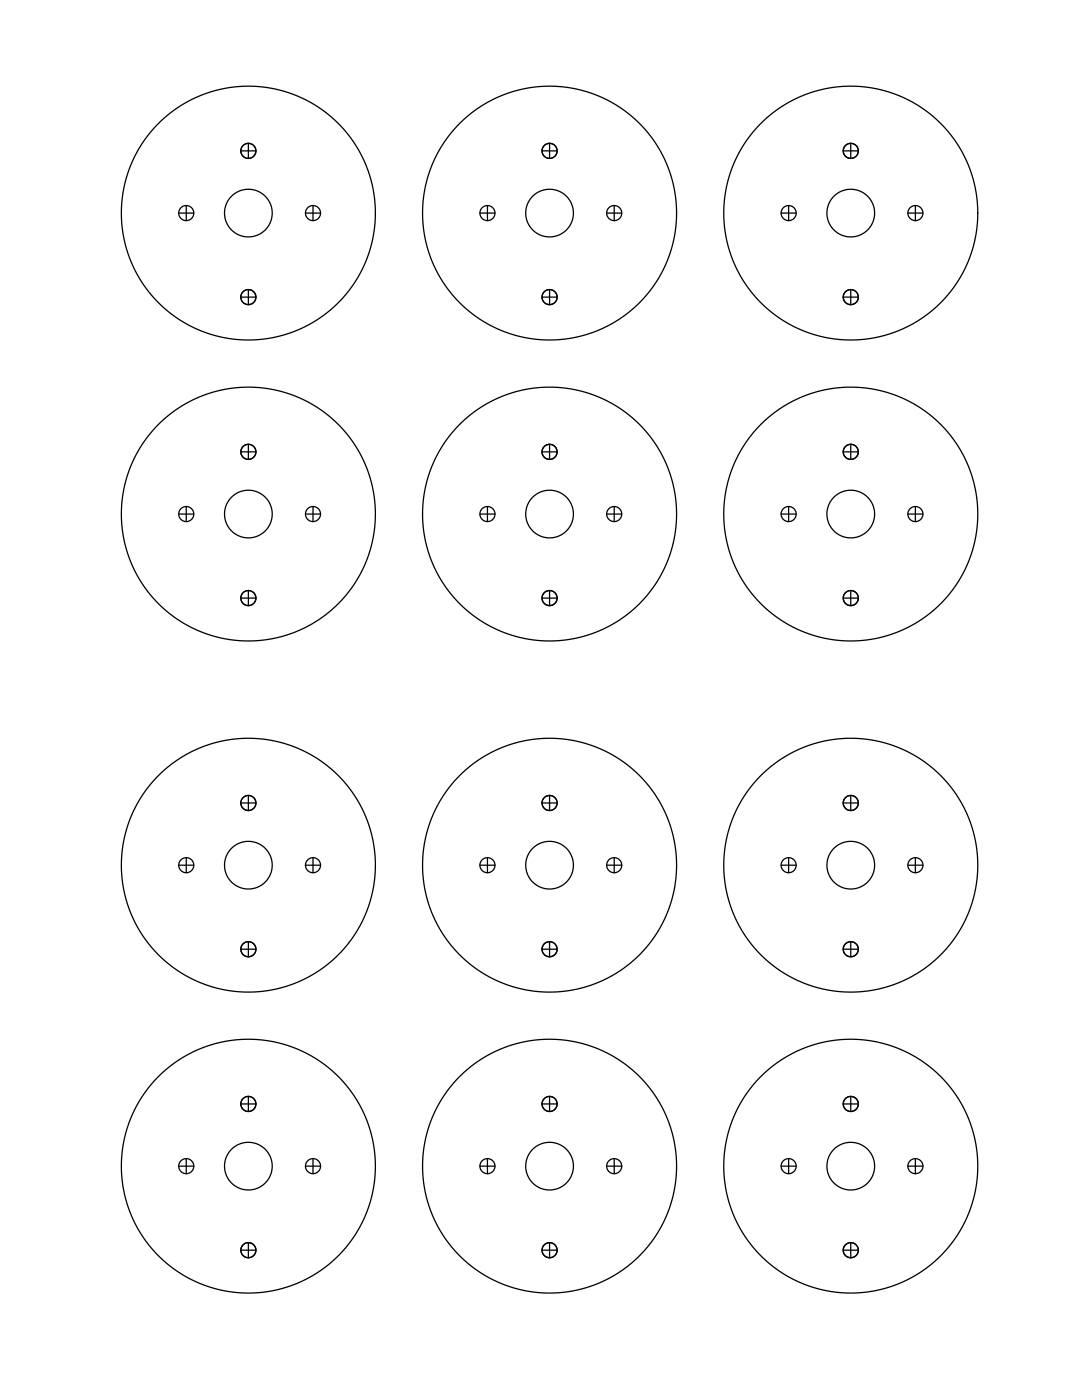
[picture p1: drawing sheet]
<svg xmlns="http://www.w3.org/2000/svg" width="216mm" height="279mm" viewBox="0 0 216 279" stroke-linecap="round" stroke-linejoin="round" font-family="sans-serif">
<g fill="none" stroke="#000" stroke-width=".25">
<path d="M48 30.1h3M49.5 28.6v3M108 30.1h3M109.5 28.6v3M167.9 30.1h3M169.4 28.6v3M35.6 42.5h3M37.1 41v3M48 59.2h3M49.5 57.7v3M60.8 42.5h3M62.3 41v3"/>
<path d="M95.6 42.5h3M97.1 41v3M108 59.2h3M109.5 57.7v3M120.8 42.5h3M122.3 41v3M155.6 42.5h3M157.1 41v3M167.9 59.2h3M169.4 57.7v3M180.8 42.5h3M182.3 41v3"/>
<path d="M48 90.1h3M49.5 88.6v3M108 90.1h3M109.5 88.6v3M167.9 90.1h3M169.4 88.6v3M35.6 102.5h3M37.1 101v3M48 119.2h3M49.5 117.7v3M60.8 102.5h3M62.3 101v3"/>
<path d="M95.6 102.5h3M97.1 101v3M108 119.2h3M109.5 117.7v3M120.8 102.5h3M122.3 101v3M155.6 102.5h3M157.1 101v3M167.9 119.2h3M169.4 117.7v3M180.8 102.5h3M182.3 101v3"/>
<path d="M49.5 158.6v3M109.5 158.6v3M169.4 158.6v3M35.6 172.4h3M37.1 170.9v3M48 160.1h3M60.8 172.4h3M62.3 170.9v3M95.6 172.4h3M97.1 170.9v3M108 160.1h3M120.8 172.4h3"/>
<path d="M122.3 170.9v3M155.6 172.4h3M157.1 170.9v3M167.9 160.1h3M180.8 172.4h3M182.3 170.9v3M48 189.2h3M49.5 187.7v3M108 189.2h3M109.5 187.7v3M167.9 189.2h3M169.4 187.7v3"/>
<path d="M49.5 218.5v3M109.5 218.5v3M169.4 218.5v3M35.6 232.4h3M37.1 230.9v3M48 220h3M60.8 232.4h3M62.3 230.9v3M95.6 232.4h3M97.1 230.9v3M108 220h3M120.8 232.4h3"/>
<path d="M122.3 230.9v3M155.6 232.4h3M157.1 230.9v3M167.9 220h3M180.8 232.4h3M182.3 230.9v3M48 249.2h3M49.5 247.7v3M108 249.2h3M109.5 247.7v3M167.9 249.2h3M169.4 247.7v3"/>
<circle cx="49.5" cy="30.1" r="1.5"/>
<circle cx="109.5" cy="30.1" r="1.5"/>
<circle cx="169.4" cy="30.1" r="1.5"/>
<circle cx="37.1" cy="42.5" r="1.5"/>
<circle cx="49.5" cy="59.2" r="1.5"/>
<circle cx="49.5" cy="42.5" r="4.7"/>
<circle cx="49.5" cy="42.5" r="25.3"/>
<circle cx="62.3" cy="42.5" r="1.5"/>
<circle cx="97.1" cy="42.5" r="1.5"/>
<circle cx="109.5" cy="59.2" r="1.5"/>
<circle cx="109.5" cy="42.5" r="4.7"/>
<circle cx="109.5" cy="42.5" r="25.3"/>
<circle cx="122.3" cy="42.5" r="1.5"/>
<circle cx="157.1" cy="42.5" r="1.5"/>
<circle cx="169.4" cy="42.5" r="4.7"/>
<circle cx="169.4" cy="42.5" r="25.3"/>
<circle cx="169.4" cy="59.2" r="1.5"/>
<circle cx="182.3" cy="42.5" r="1.5"/>
<circle cx="49.5" cy="90.1" r="1.5"/>
<circle cx="109.5" cy="90.1" r="1.5"/>
<circle cx="169.4" cy="90.1" r="1.5"/>
<circle cx="37.1" cy="102.5" r="1.5"/>
<circle cx="49.5" cy="119.2" r="1.5"/>
<circle cx="49.5" cy="102.5" r="4.7"/>
<circle cx="49.5" cy="102.5" r="25.3"/>
<circle cx="62.3" cy="102.5" r="1.5"/>
<circle cx="97.1" cy="102.5" r="1.5"/>
<circle cx="109.5" cy="119.2" r="1.5"/>
<circle cx="109.5" cy="102.5" r="25.3"/>
<circle cx="109.5" cy="102.5" r="4.7"/>
<circle cx="122.3" cy="102.5" r="1.5"/>
<circle cx="157.1" cy="102.5" r="1.5"/>
<circle cx="169.4" cy="119.2" r="1.5"/>
<circle cx="169.4" cy="102.5" r="25.3"/>
<circle cx="169.4" cy="102.5" r="4.7"/>
<circle cx="182.3" cy="102.5" r="1.5"/>
<circle cx="37.1" cy="172.4" r="1.5"/>
<circle cx="49.5" cy="160.1" r="1.5"/>
<circle cx="49.5" cy="172.4" r="4.7"/>
<circle cx="49.5" cy="172.4" r="25.3"/>
<circle cx="62.3" cy="172.4" r="1.5"/>
<circle cx="97.1" cy="172.4" r="1.5"/>
<circle cx="109.5" cy="160.1" r="1.5"/>
<circle cx="109.5" cy="172.4" r="25.3"/>
<circle cx="109.5" cy="172.4" r="4.7"/>
<circle cx="122.3" cy="172.4" r="1.5"/>
<circle cx="157.1" cy="172.4" r="1.5"/>
<circle cx="169.4" cy="160.1" r="1.5"/>
<circle cx="169.4" cy="172.4" r="25.3"/>
<circle cx="169.4" cy="172.4" r="4.7"/>
<circle cx="182.3" cy="172.4" r="1.5"/>
<circle cx="49.5" cy="189.2" r="1.5"/>
<circle cx="109.5" cy="189.2" r="1.5"/>
<circle cx="169.4" cy="189.2" r="1.5"/>
<circle cx="37.1" cy="232.4" r="1.5"/>
<circle cx="49.5" cy="232.4" r="4.7"/>
<circle cx="49.5" cy="220" r="1.5"/>
<circle cx="49.5" cy="232.4" r="25.3"/>
<circle cx="62.3" cy="232.4" r="1.5"/>
<circle cx="97.1" cy="232.4" r="1.5"/>
<circle cx="109.5" cy="232.4" r="4.7"/>
<circle cx="109.5" cy="232.4" r="25.3"/>
<circle cx="109.5" cy="220" r="1.5"/>
<circle cx="122.3" cy="232.4" r="1.5"/>
<circle cx="157.1" cy="232.4" r="1.5"/>
<circle cx="169.4" cy="232.4" r="4.7"/>
<circle cx="169.4" cy="232.4" r="25.3"/>
<circle cx="169.4" cy="220" r="1.5"/>
<circle cx="182.3" cy="232.4" r="1.5"/>
<circle cx="49.5" cy="249.2" r="1.5"/>
<circle cx="109.5" cy="249.2" r="1.5"/>
<circle cx="169.4" cy="249.2" r="1.5"/>
</g>
</svg>
